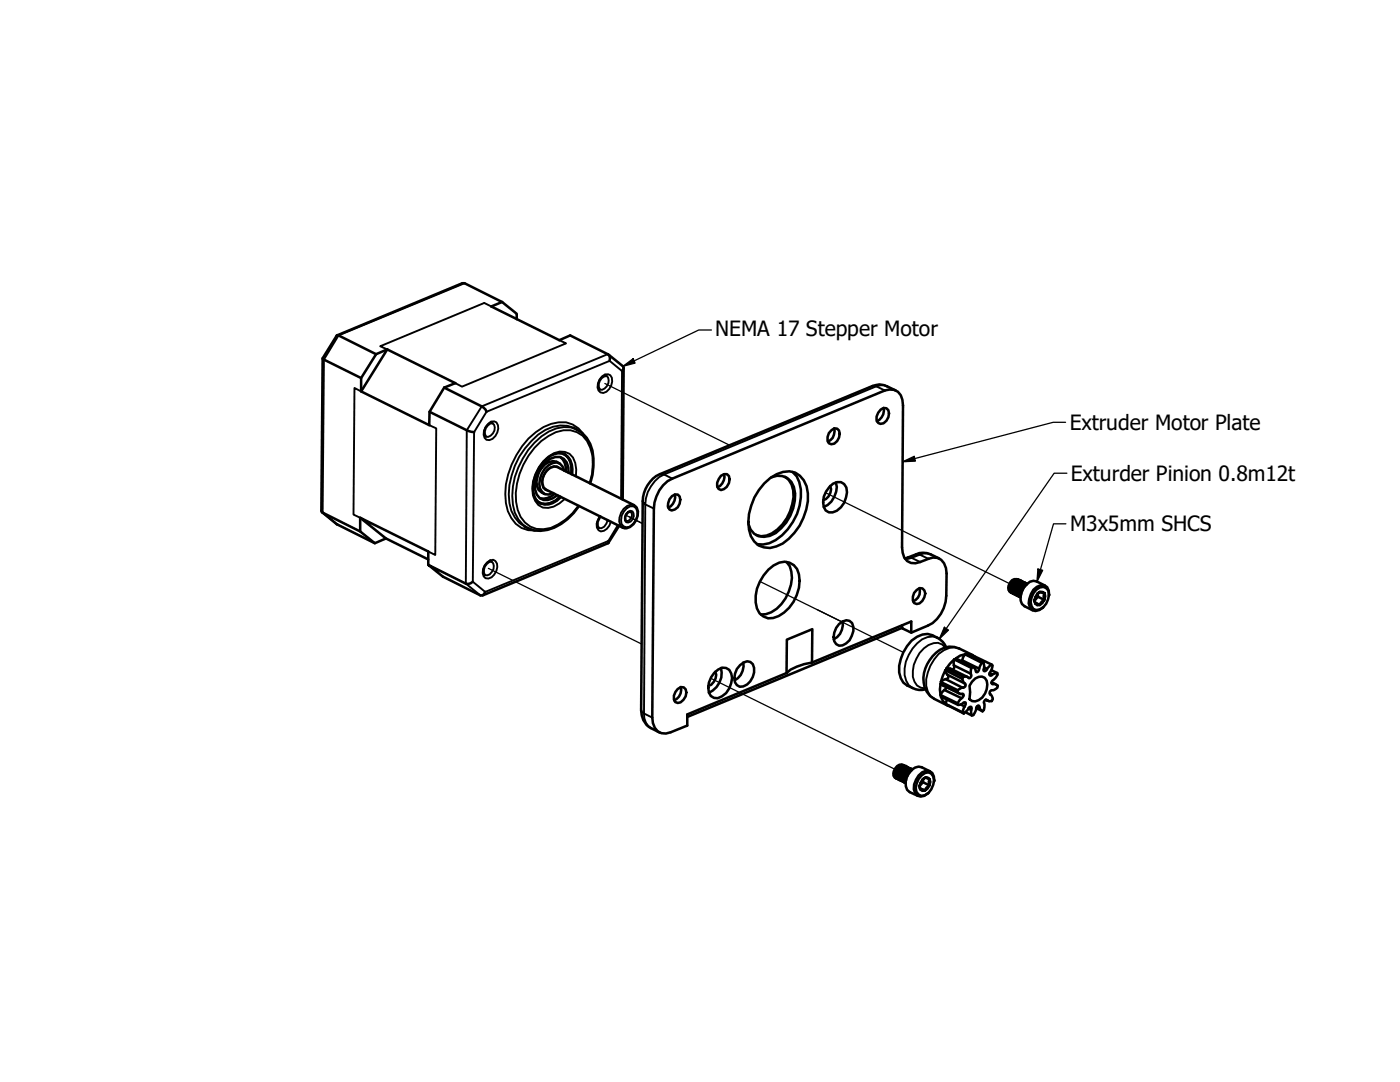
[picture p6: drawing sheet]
<svg xmlns="http://www.w3.org/2000/svg" width="279mm" height="216mm" viewBox="0 0 279 216" stroke-linecap="round" stroke-linejoin="round" font-family="sans-serif">
<defs><g id="words">
<g font-size="4.2">
<text x="142.7" y="67">NEMA 17 Stepper Motor</text>
<text x="213.5" y="85.9">Extruder Motor Plate</text>
<text x="213.7" y="96">Exturder Pinion 0.8m12t</text>
<text x="213.6" y="106">M3x5mm SHCS</text>
</g>
</g></defs>
<!-- layer: Tweak Trail (ANSI) -->
<path d="M120.7 76.5l24.9 12.3M164.7 98.3l36.8 18.2M97.5 113.4l30.6 15.1M124.9 102.8l3.3 1.7-2.6-1.4M151.6 116l16.8 8.3M141.8 135.3l36.8 18.2M163.1 121.7l17.2 8.5" fill="none" stroke="#000" stroke-width=".25"/>
<!-- layer: Visible (ANSI) -->
<g fill="none" stroke="#000" stroke-width=".51">
<path d="M64.4 71.5v.1l7.7 3.8M75.1 70.7l-7.8-3.8-2.9 4.6-.3 30.4 .3 .4 7.5 3.7M77.3 69.7l-5.2 8.4 13.6 6.7v-2.6l2.9-4.9M77.3 69.7l-2.2 1-3 4.7v2.7M77.3 69.7l13.6 6.8-2.3 .8M88.6 77.3l7.5 3.8 .8 .6 .2 .5M100.2 60.3l-2.2 .9 13.6 6.7 2.2-1 7.5 3.8 .3 .2 .1 1.1M100.2 60.3l2.9 2.3v1.1M100.2 60.3l-7.5-3.8h-.4l-25.1 10.4M121 75a1.83 1.83 0 0 0-1.3 2.7M121.4 70.7l2.9 2.4 .1 .6-.3 .3M124.5 73.4l-.2 26.3"/>
<path d="M178.8 77.9a4.9 4.9 0 0 0-4.7-.9l-42.4 17.6a6.1 6.1 0 0 0-3.4 5.4l-.3 41.7a3.9 3.9 0 0 0 1.9 3.6l1.7 .9M85.7 82.2l7.5 3.7 1.4 .3M98.3 84.5a1.76 1.76 0 0 0-1.3 2.6M109.2 93.9a2.06 2.06 0 0 1 1.9-.7l15.4 7.6a1.72 1.72 0 0 1 .8 2.1 2.88 2.88 0 0 1-2.6 2.5l-15.8-7.7a2.44 2.44 0 0 1-.1-3.4zM110.7 98.6a3.3 3.3 0 0 1-2.9 .8M111.6 92.5a2.18 2.18 0 0 0-2.8 .1 4.4 4.4 0 0 0-1.3 5.2l1.1 .8M111.8 99.1a3.8 3.8 0 0 1-4.1 1.3M111.9 91.2a3 3 0 0 1 1 2.8M112.6 93.9a1.78 1.78 0 0 0-1.2-1.6 1.78 1.78 0 0 0-1.9 .5 4.7 4.7 0 0 0-1.7 4.7 1.63 1.63 0 0 0 2.6 .9M112.6 90.6l.7 .6 .6 .9 .1 2.5M112.7 90.6a3.9 3.9 0 0 0-4.2 1.6 7.6 7.6 0 0 0-1.9 6.7l.7 1.2 .5 .4M113.5 94.4a2.77 2.77 0 0 0-1.7-3.2 4 4 0 0 0-3.7 1.8 6.1 6.1 0 0 0-1 5.7 2.17 2.17 0 0 0 3.2 .7l1-.6"/>
<path d="M114.5 85.3a6.5 6.5 0 0 1 3.9 6.1l-.2 3.4-.4 1.7M134.1 99l.6-.3h.6a1.85 1.85 0 0 1-.6 3l-.7 .2-.4-.2a2.12 2.12 0 0 1 .5-2.7zM134.7 98.7a2.31 2.31 0 0 1-1.4 2.6M143.9 94.9l.6-.3h.6a1.83 1.83 0 0 1-.6 3l-.6 .2-.5-.3a2.04 2.04 0 0 1 .5-2.6zM144.5 94.6a2.15 2.15 0 0 1-1.3 2.6M152.5 96.5a6.9 6.9 0 0 1 5-2.5 4.2 4.2 0 0 1 3.7 4.4 11.8 11.8 0 0 1-5 10.1 4.3 4.3 0 0 1-5.7-.5 7.4 7.4 0 0 1-.6-7.1l.7-1.6 .8-1.5zM153.9 95.2a3.3 3.3 0 0 1 4.8 3.3 9.5 9.5 0 0 1-3.9 7.9 3.5 3.5 0 0 1-5-.7l-.4-1.2M156.7 95.1a4.6 4.6 0 0 1 1.4 5.5 8.3 8.3 0 0 1-5.1 6.3l-1.1 .1-1-.3M158.2 94.2a5.8 5.8 0 0 1 1.6 5.1 11.1 11.1 0 0 1-6.3 9.1l-1.2 .2h-1.2M165.5 97.2a2.06 2.06 0 0 1 3-.6 3.3 3.3 0 0 1 0 3.7 3.1 3.1 0 0 1-3.1 1.9 2.39 2.39 0 0 1-1-3.1l.4-1zM165.7 97a2.19 2.19 0 0 1-1.4 2.8M165.9 85.9l.6-.4h.6a1.85 1.85 0 0 1-.6 3l-.6 .1-.5-.1a2.02 2.02 0 0 1 .5-2.6z"/>
<path d="M166.5 85.5a2.4 2.4 0 0 1-1.3 2.6M166.8 96.3a4.3 4.3 0 0 1-2.4 4.9M175.8 81.7l.5-.3 .6 .1a1.85 1.85 0 0 1-.6 3l-.6 .1-.4-.2a1.93 1.93 0 0 1 .5-2.7zM176.3 81.4a2.35 2.35 0 0 1-1.3 2.7M64.3 102.2l2.9 2.4 7.6 3.8M71.9 103.3v2.7l2.9 2.4 2.2-1M85.5 111.6l-8.5-4.2-5.1-4.1 13.6 6.7v2.7M94.4 116.1l-.5 .3-.9 .1-7.5-3.8 2.9 2.4 7.5 3.7h.4l.5-.7M98.1 112.1a1.29 1.29 0 0 0-1.4 .9 1.48 1.48 0 0 0 .1 1.7M115.6 101a10.3 10.3 0 0 1-7.7 4.9h-1.3l-1.9-.8M119.8 103.1l-.2 .3a1.7 1.7 0 0 0-.1 1.9M121.4 107.9l.1 .4-.2 .1-25 10.4"/>
<path d="M123.6 104.9l-2.2 3.4M125.9 102.1a1.22 1.22 0 0 0-.9 1.8M153.4 113.7a3.8 3.8 0 0 1 5-.9 4.8 4.8 0 0 1 1 4.5 7.7 7.7 0 0 1-5.1 6 2.96 2.96 0 0 1-3.5-3.1 8.1 8.1 0 0 1 2.6-6.5zM157 112.1a4.9 4.9 0 0 1 .9 4.5 7.6 7.6 0 0 1-5.1 6h-1M180.6 111.4l2.2-.8a3.5 3.5 0 0 1 2.9 0l1.8 .8M182.9 117.7l.6-.4 .6 .1 .4 .4a2.08 2.08 0 0 1-1.6 2.7l-.5-.2a2.02 2.02 0 0 1 .5-2.6zM183.5 117.4a2.15 2.15 0 0 1-1.3 2.6M201.4 116.8a1.09 1.09 0 0 0 .5 1.5M202.9 115.6a1.59 1.59 0 0 0-1.5 .9 1.59 1.59 0 0 0 .3 1.7M203.3 115.6a.98 .98 0 0 0-1.2 .5 1.55 1.55 0 0 0 0 2.3M203.4 115.8l-.4-.2a1.84 1.84 0 0 0-1.1 2.6l.3 .3M203.6 115.8a1.59 1.59 0 0 0-1.6 1 1.59 1.59 0 0 0 .4 1.8"/>
<path d="M203.7 118.9a1.88 1.88 0 0 1 1.2-2.3 3.6 3.6 0 0 0-1.3 2.5M203.8 115.9a1.2 1.2 0 0 0-1.6 .9 1.17 1.17 0 0 0 .4 1.8M204 116a1.52 1.52 0 0 0-1.8 1.5v.5l.6 .7M204.1 116.1a1.11 1.11 0 0 0-1.6 .8 1.25 1.25 0 0 0 .4 1.9M204.3 116.1a.98 .98 0 0 0-1.2 .5 1.55 1.55 0 0 0 0 2.3M204.4 116.3l-.4-.2a1.84 1.84 0 0 0-1.1 2.6l.4 .3M204.6 116.3a1.64 1.64 0 0 0-1.5 1 1.64 1.64 0 0 0 .4 1.8M204.8 116.4a1.11 1.11 0 0 0-1.6 .8 1.25 1.25 0 0 0 .4 1.9 1.84 1.84 0 0 1 1.1-2.7l.3 .1M204.9 116.6a1.89 1.89 0 0 0-1.2 2.2M205 116.5a.9 .9 0 0 0-1.2 .4 1.73 1.73 0 0 0-.2 2.3M206.8 117.7l.7-.5 .7-.1a1.61 1.61 0 0 1 1 2.5 2.66 2.66 0 0 1-2.4 2.1 1.7 1.7 0 0 1-.9-2.4l.3-.9zM207.1 118.4l.4-.3 1 .3a1.47 1.47 0 0 0-.1 1.3l-.6 .4-.3 .6a2.04 2.04 0 0 0 1-2.3l-.5-.3a1.6 1.6 0 0 0-1.4 2.4l-.1-.9"/>
<path d="M207.1 118.4v.7l-.6 .7M207.1 119.1l1.3 .6M208.5 116.8l-1.6-.8-.7-.1a3.4 3.4 0 0 0-2.2 4.6l.5 .5 1.6 .8M209.3 118.9a1.79 1.79 0 0 0-.9-2.1 2.59 2.59 0 0 0-2.7 1.8l-.3 .9a1.58 1.58 0 0 0 .2 1.8 1.58 1.58 0 0 0 1.8 .4l.8-.5M135.3 137.5l.6-.4 .6 .1a1.67 1.67 0 0 1-.1 2.4l-.6 .5-.5 .2-.6-.2a2.02 2.02 0 0 1 .6-2.6zM135.8 137.1a2.2 2.2 0 0 1-1.2 2.7M142.6 134.2l.7-.6a1.6 1.6 0 0 1 2.6 .8 4.2 4.2 0 0 1-2.6 4.9 1.72 1.72 0 0 1-1.9-2.1l.1-1 .4-1.1zM142.7 134a2.11 2.11 0 0 1-1.3 2.8M143.9 133.3a4.3 4.3 0 0 1-2.4 4.9M147.7 132.7l.7-.5 .7-.2a1.61 1.61 0 0 1 1.4 2.2 3.2 3.2 0 0 1-2.9 2.8 1.9 1.9 0 0 1-.9-2.6l.4-.9zM148.3 132.2a3.4 3.4 0 0 1-1.7 3.6M162.1 132.2a9.5 9.5 0 0 0-5.1 2.1"/>
<path d="M162.1 132.2v-6.7l-5.1 2.1v6.7M167.4 124.5a1.61 1.61 0 0 1 2.7-.2 3.6 3.6 0 0 1-2 4.5h-.7a1.9 1.9 0 0 1-.9-2.6l.4-.9zM168.1 124a3.3 3.3 0 0 1-1.7 3.6M180 125.3l1.9 .9v-2.2l-19.8 8.2M180 125.3l-42.8 17.8M180 124.8v.5M181.9 126.2l3.3-1.4a6.7 6.7 0 0 0 3.6-5.9l.1-4.5a2.79 2.79 0 0 0-2.7-3.1l-2.6 .8a2.36 2.36 0 0 1-3.5-1.8l-.1-1.1 .2-28.3a2.69 2.69 0 0 0-2.7-3.2l-.9 .2-42.4 17.6a6.7 6.7 0 0 0-3.7 6l-.3 41.7a2.79 2.79 0 0 0 2.7 3.2l4.3-1.6v-2.2l19.8-8.3M187.7 136.5l-.1 1.1 .1 1.1M187.7 136.5l3.8 1.9M187.7 138.7l3.4 1.6M187.7 136.5l3.4 1.6M187.8 136.1l3.3 1.6"/>
<path d="M188.5 137.7l3.4 1.6M188.7 133.7l-.9 2.4M188.7 133.7l.3 .9 3.5 1.7M188.7 133.7l3.3 1.7M188.7 135.5l3.4 1.7M188.8 129.2a5 5 0 0 0-3.7-2.7 5.1 5.1 0 0 0-4.1 2.4 8.4 8.4 0 0 0-1.5 5.3 3.4 3.4 0 0 0 2.6 3.1 3.5 3.5 0 0 0 2.6 .2M188.8 133.4h.9l3.3 1.7M188.8 133.4l3.5 1.7M188.9 137.2l-.9 .9-.3 .6M189 139.6l-.3 .9M189.2 134.7v.6l-.2 .2-.8 .2-.4 .4M190.4 132.8a.58 .58 0 0 1-.3 .8"/>
<path d="M190.4 132.8l3.3 1.6M190.4 131.6l-1.6 1.8M190.4 131.6v1.2M190.4 131.6l3.5 1.7M191.1 138.1l.6 .4 .3-.1a.48 .48 0 0 1 .3 .5 .48 .48 0 0 1-.4 .4M191.1 137.7v.4M191.9 139.3l-.8 1M192 135.4l.5 .9M192 131.8l3.4 1.6M192.1 137.2l-1 .5M192.3 135.1l-.3 .3M192.5 136.3a.49 .49 0 0 1 .1 .6 .49 .49 0 0 1-.5 .3"/>
<path d="M192.6 130.6l-1 .2-.8 .6 3.3 1.6M192.6 130.6l-.4 .5-.2 .9M192.6 130.6l3.4 1.7M193.7 134.4a.54 .54 0 0 1 .1 .6 .54 .54 0 0 1-.5 .3 .74 .74 0 0 0-1-.2M193.9 133.3l-.2 1.1M194.1 133l.6 .6 .1 .5 .4-.1 .2-.6M194.1 133l-.2 .3M194.2 130.7l-2.7-1.3a4.7 4.7 0 0 0-6 2.3 5.6 5.6 0 0 0 .1 7.2l.8 .5 2.8 1.4M194.4 130.9l-.7-.3h-.9l3.5 1.6M194.4 130.9l-.3 .2M194.4 130.9l3.5 1.7M194.6 135.4a1.42 1.42 0 0 1 1.7-.3 1.42 1.42 0 0 1 .7 1.5 3.4 3.4 0 0 1-2.4 3.4l-.6-.1-.5-.4 .1-1.4-.1-1.3 .5-.8z"/>
<path d="M196 132.3l-.6 1.1M196.3 132.2l.1 .6-.1 1 .3 .1 .4-.4M196.3 132.2l-.3 .1M196.4 133.2l.6 .3M197 139.8l-.1-.2a.51 .51 0 0 0-.5 .3 .51 .51 0 0 0 .1 .6v.2a1.45 1.45 0 0 1-.4 1.2M197 139.8l-.3-.2 .5 .2M197.5 134.3l.6 .3M197.6 138.6h.1M197.7 138.6l.2 .1a.85 .85 0 0 1 0 1.2l-.5 .1-.4-.2M197.9 132.6l-.9 .9M197.9 132.6a1 1 0 0 1-.2 1.4l-.2 .7 .3 .1 .3-.2M197.9 133.7l1.1 .6"/>
<path d="M197.9 136.3l.4 .2M197.9 136.1l.9 .5M198.3 136.5l.8 .3a1.43 1.43 0 0 1-1.4 1l-.2 .5 .2 .3M199 134.3l-.9 .3M199 134.3a1.71 1.71 0 0 1-.9 1.5l-.2 .4 .2 .3h.2M206.6 120.2l.9 .5M206.6 120.5l.9 .2-.5 .1zM178.4 153.8a1.19 1.19 0 0 0 .6 1.6M180 152.6a1.72 1.72 0 0 0-1.4 2.5l.2 .2M180.3 152.7a1.44 1.44 0 0 0-1.6 1.5l.1 1 .4 .2M180.5 152.8a1.11 1.11 0 0 0-1.6 .8 1.38 1.38 0 0 0 .4 1.9M180.7 152.8a1.62 1.62 0 0 0-1.5 2.5l.3 .3"/>
<path d="M180.7 156v.1M180.8 153l-.3-.2a1.82 1.82 0 0 0-1.2 2.6l.3 .3M181 153a.96 .96 0 0 0-1.2 .5 1.5 1.5 0 0 0 0 2.3M181.2 154.2l.8-.6a3.5 3.5 0 0 0-1.3 2.4l.1-1.1zM181.2 153.1a1.2 1.2 0 0 0-1.6 .9 1.17 1.17 0 0 0 .4 1.8M181.4 153.2h-.1a1.44 1.44 0 0 0-1.6 1.5l.1 1 .4 .3M181.5 153.3l-.4-.1a1.76 1.76 0 0 0-1.1 2.6l.3 .2M181.7 153.4a1.62 1.62 0 0 0-1.5 2.4l.3 .3M181.8 153.5l-.3-.2a1.82 1.82 0 0 0-1.2 2.7l.4 .2a1.82 1.82 0 0 1 1-2.7h.4a1.34 1.34 0 0 0-1.7 1.4l-.1 .5 .4 .8M181.9 153.7a1.86 1.86 0 0 0-1.1 2.1M183.6 157.3l1 .4M183.6 157.5l1 .2-.6 .1z"/>
<path d="M183.9 154.7l.7-.5 .7-.1a1.76 1.76 0 0 1 .9 2.5 2.64 2.64 0 0 1-2.3 2.2 1.66 1.66 0 0 1-1-2.5l.4-.9zM184.1 155.5l.5-.3 .9 .2-.1 .6 .1 .7-.6 .5-.3 .5a1.86 1.86 0 0 0 .9-2.3l-.4-.3a1.73 1.73 0 0 0-1.5 2.4l-.1-.8M184.2 155.4v.7l-.7 .7M184.2 156.1l1.3 .6M185.6 153.9l-1.6-.8a2.22 2.22 0 0 0-2.6 1.3 3.1 3.1 0 0 0-.4 3.2l.5 .5 1.7 .7M186.4 156a1.54 1.54 0 0 0-.5-1.9 1.54 1.54 0 0 0-1.9 0 4.2 4.2 0 0 0-1.6 3.4 1.43 1.43 0 0 0 2 1.3l.9-.6M188.7 140.5l-.5-.7-.4-.8 3.4 1.7M188.7 140.5l3.5 1.7M189.5 140.9l-.5-.2 3.3 1.7M191.1 140.3l.1 .4M191.2 140.7l1.4-.6 .1 .1v.3l-.2 .5M191.8 140.6l.7 .4"/>
<path d="M192.2 142.2l.1 .2M192.5 141l-.3 1.2M192.7 142.1l1.2 .6M193.3 141.4l.5 .3M193.8 141.7l.1-.6-.3-.1-1.3 1.4M193.8 141.7l.1 1M194.8 141.3l1.3 .6M194.9 141l.6 .2M195.5 141.2l-.1-.4a.68 .68 0 0 0-.6 .9 1.18 1.18 0 0 1-.9 1M195.5 141.2l.6 .7"/>
</g>
<!-- layer: Visible Narrow (ANSI) -->
<g fill="none" stroke="#000" stroke-width=".38">
<path d="M92.7 56.5l-25.1 10.4-3 4.9-.2 30.5 2.9 2.3M72.1 78.1l-1.4-.7-.2 25.3 1.4 .6M98 61.2l-1.4-.7-20.7 8.6 1.4 .6M111.6 67.9l1.4 .6-20.8 8.7-1.3-.7M120.1 75.1l.6-.4h.6a1.46 1.46 0 0 1 .7 2.2 1.75 1.75 0 0 1-2.2 1.4 1.82 1.82 0 0 1-.2-2.5zM121 75a1.64 1.64 0 0 1 .3 1.8 1.64 1.64 0 0 1-1.6 .9M121.3 70.7l-25.2 10.4-2.9 4.8-.2 30.6 2.9 2.3M174.1 77l.8 .1 1.5-.3 .6 .3M176.6 77.9l-1.7-.8-42.4 17.6M85.7 84.8l1.4 .7-.2 25.2-1.4-.7M97.4 84.6l.6-.5h.6a1.51 1.51 0 0 1 .7 2.2 1.87 1.87 0 0 1-2.2 1.5 1.85 1.85 0 0 1-.2-2.6zM98.3 84.5a1.59 1.59 0 0 1 .3 1.8 1.59 1.59 0 0 1-1.6 .8"/>
<path d="M111.3 90.4a2.75 2.75 0 0 1 2.7 3.1v1.1M111.8 99.1a4.1 4.1 0 0 1-3.6 1.4l-.8-.4-.6-.7M111.8 93.5a1.77 1.77 0 0 0-2.7 .4 3.7 3.7 0 0 0-.7 3.4l.5 .5 .6 .2M112 99.2a3.7 3.7 0 0 1-4.2 1.3M112.7 90.6a3.3 3.3 0 0 1 1.6 3.1l-.1 1M114.5 85.3a7.5 7.5 0 0 0-8.5 2.7 15.3 15.3 0 0 0-4.3 12.4 6.3 6.3 0 0 0 3 4.7M114.9 95.1a4.8 4.8 0 0 0-1.2-4.5 3.6 3.6 0 0 0-4.3 .5 8.3 8.3 0 0 0-3 7.8 2.88 2.88 0 0 0 4.1 2.2l1.1-.6 1.1-.9M115.1 85.7a6 6 0 0 0-5.6 .4 15.4 15.4 0 0 0-7.1 14.6 6 6 0 0 0 3 4.7M116.4 86.6a5.3 5.3 0 0 0-6.4-2 13.8 13.8 0 0 0-7.9 8.1 13.4 13.4 0 0 0-.8 9.3 5.3 5.3 0 0 0 5.5 3.9M117.7 96.5a11.4 11.4 0 0 0 .1-7.2 5 5 0 0 0-6.9-3.1 13.8 13.8 0 0 0-7.7 10.3 10 10 0 0 0 .7 6.6 5.1 5.1 0 0 0 7.5 1.5l1.4-.9 1.4-1.3 1.2-1.5M124 99.5l.1-25.5-2.4-2-24.6 10.2-2.5 4-.2 29.9 2.4 2 24.6-10.2 1.9-3.1M131.7 94.6l.8 .1"/>
<path d="M132.5 94.7a7 7 0 0 0-3.7 5.9l-.5-.6M132.5 94.7l1.7 .8M97.2 112.2l.6-.4 .6-.1a1.51 1.51 0 0 1 .7 2.2 1.87 1.87 0 0 1-2.2 1.5 1.85 1.85 0 0 1-.2-2.6zM98.1 112.1a1.59 1.59 0 0 1 .3 1.8 1.59 1.59 0 0 1-1.6 .8M119.7 103l-.4 .8a1.49 1.49 0 0 0 .6 2.2 2.31 2.31 0 0 0 2-1.9M121.3 103.8a1.58 1.58 0 0 1-1.8 1.5M125.1 101.4l.7-.4h.6a1.98 1.98 0 0 1 .5 2.8l-.5 .7-.7 .6-.7 .1-.5-.2-.5-.5a3.1 3.1 0 0 1 1.1-3.1zM125.3 102.2l.5-.3 .4 .1a1.37 1.37 0 0 1 .1 1.5 1.37 1.37 0 0 1-1.3 .7 1.45 1.45 0 0 1 .3-2zM125.9 102.1a1.2 1.2 0 0 1-.5 1.8h-.4M126.5 100.8a2.32 2.32 0 0 0-2.5 1.5 2.24 2.24 0 0 0 .3 3M130.5 101.5l-1.7-.9-.3 41.8M181.2 111.3h.7"/>
<path d="M181.9 111.3l-1.2 .3M181.9 111.3l1.7-.6 1.7 .8M181.9 111.3l1.7 .8M182.8 110.6l.8 .1 .7-.3h.8l.6 .2M187.1 127.3a3.7 3.7 0 0 0-4.1 1.1 7.2 7.2 0 0 0-2.2 7.4l.6 .9 .7 .6M188.7 129.2a2.36 2.36 0 0 0-3.4-.5 7 7 0 0 0-3.1 6.4 2.37 2.37 0 0 0 2.4 2.3M191.5 129.4a4.2 4.2 0 0 0-5.1 2.2 8.4 8.4 0 0 0-1.6 5.2l.4 1.2 .5 .9 .7 .5M128 141.7l.1 .3 .4 .4M128.5 142.4a3.1 3.1 0 0 0 1.4 2.9M128.5 142.4l1.7 .8"/>
</g>
<!-- layer: Visible (ANSI) -->
<g fill="#000">
<circle cx="201.7" cy="118.2" r=".25"/>
<circle cx="202.8" cy="118.7" r=".25"/>
<circle cx="180.7" cy="152.8" r=".25"/>
<circle cx="181.7" cy="153.4" r=".25"/>
</g>
<!-- layer: Symbol (ANSI) -->
<path d="M124.3 73.1l2.1-1.5 .3 .9zM142 65.8h-2.6l-15.1 7.3M180.1 92.1l2.3-1 .3 .9zM212.7 84.3h-2.5l-30.1 7.8M212.9 94.4h-2.5l-22.9 33.1M207.1 113.5l1 .3-1.2 2.3zM212.7 104.5h-2.5l-3.3 11.6M188.5 125.2l.8 .5-1.8 1.8z" fill="none" stroke="#000" stroke-width=".25"/>
<g fill="#000">
<path d="M124.3 73.1l2.1-1.5 .3 .9z" fill-rule="evenodd"/>
<path d="M180.1 92.1l2.3-1 .3 .9z" fill-rule="evenodd"/>
<path d="M207.1 113.5l1 .3-1.2 2.3z" fill-rule="evenodd"/>
<path d="M188.5 125.2l.8 .5-1.8 1.8z" fill-rule="evenodd"/>
</g>
<use href="#words"/>
</svg>
